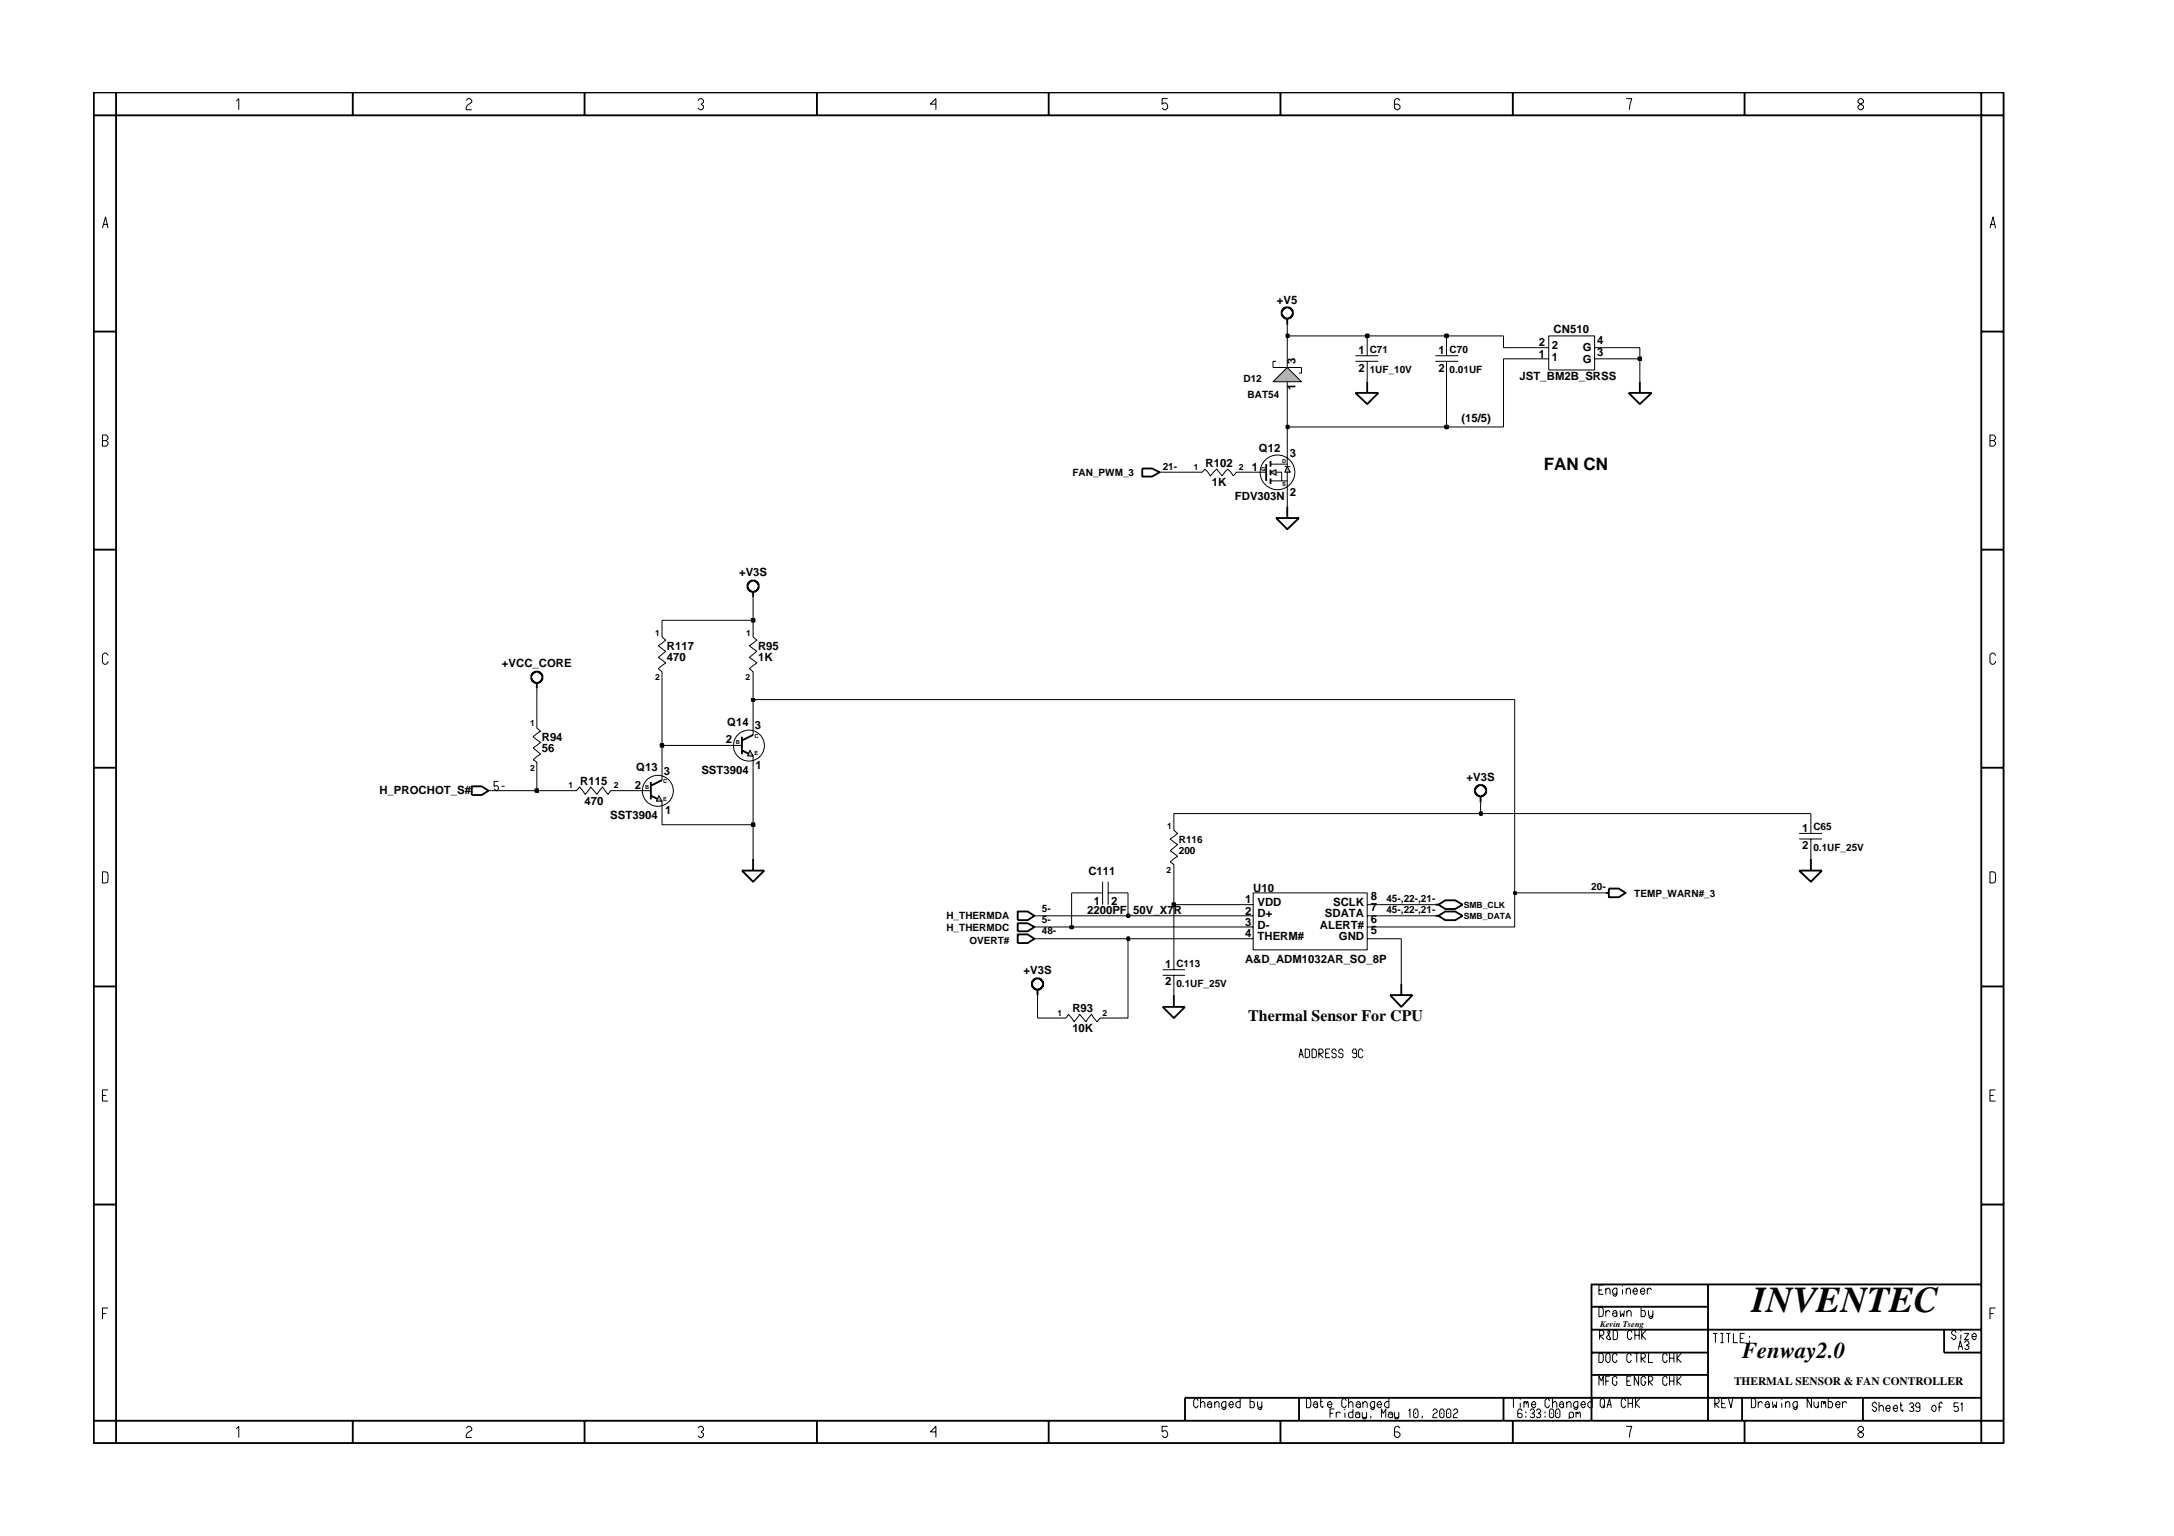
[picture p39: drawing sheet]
<svg xmlns="http://www.w3.org/2000/svg" width="297mm" height="210mm" viewBox="0 0 297 210" stroke-linecap="round" stroke-linejoin="round" font-family="sans-serif">
<defs><g id="words">
<text font-size="5" x="239.4" y="179.3">INVENTEC</text>
<text font-size="3.1" x="238" y="185.6">Fenway2.0</text>
<text font-size="2.3" x="210.9" y="64.3">FAN CN</text>
<text font-size="2.2" x="170.6" y="139.6">Thermal Sensor For CPU</text>
<g font-size="1.6">
<text x="174.5" y="41.5">+V5</text>
<text x="210.2" y="47.3">2</text>
<text x="212" y="47.7">2</text>
<text x="212.3" y="45.6">CN510</text>
<text x="216.3" y="47.9">G</text>
<text x="218.2" y="47">4</text>
<text x="177" y="53.3" transform="rotate(-90 177 53.3)">1</text>
<text x="177" y="49.8" transform="rotate(-90 177 49.8)">3</text>
<text x="185.6" y="48.4">1</text>
<text x="185.6" y="50.8">2</text>
<text x="196.5" y="48.4">1</text>
<text x="196.5" y="50.8">2</text>
<text x="207.6" y="51.9">JST_BM2B_SRSS</text>
<text x="210.2" y="48.9">1</text>
<text x="212" y="49.3">1</text>
<text x="216.3" y="49.6">G</text>
<text x="218.2" y="48.7">3</text>
<text x="199.7" y="57.7">(15/5)</text>
<text x="164.7" y="63.8">R102</text>
<text x="171.1" y="64.4">1</text>
<text x="172" y="61.8">Q12</text>
<text x="176.2" y="62.5">3</text>
<text x="165.6" y="66.5">1K</text>
<text x="168.7" y="68.3">FDV303N</text>
<text x="176.2" y="67.7">2</text>
<text x="101" y="78.7">+V3S</text>
<text x="91.1" y="88.8">R117</text>
<text x="103.6" y="88.8">R95</text>
<text x="68.6" y="91.2">+VCC_CORE</text>
<text x="91.1" y="90.4">470</text>
<text x="103.6" y="90.4">1K</text>
<text x="74" y="101.3">R94</text>
<text x="99.2" y="101.5">2</text>
<text x="99.4" y="99.2">Q14</text>
<text x="103.2" y="99.6">3</text>
<text x="74" y="102.8">56</text>
<text x="79.3" y="107.3">R115</text>
<text x="86.7" y="107.8">2</text>
<text x="86.9" y="105.4">Q13</text>
<text x="90.7" y="105.8">3</text>
<text x="95.8" y="105.8">SST3904</text>
<text x="103.2" y="105.1">1</text>
<text x="200.4" y="106.7">+V3S</text>
<text x="51.8" y="108.5">H_PROCHOT_S#</text>
<text x="79.8" y="110">470</text>
<text x="83.4" y="111.9">SST3904</text>
<text x="90.9" y="111.3">1</text>
<text x="246.2" y="113.7">1</text>
<text x="148.7" y="119.5">C111</text>
<text x="246.2" y="116">2</text>
<text x="148.5" y="124.9">2200PF_50V_X7R</text>
<text x="149.5" y="123.6">1</text>
<text x="151.8" y="123.6">2</text>
<text x="170.1" y="123.4">1</text>
<text x="170.1" y="125">2</text>
<text x="171.2" y="121.8">U10</text>
<text x="171.8" y="123.8">VDD</text>
<text x="171.8" y="125.3">D+</text>
<text x="181" y="125.3">SDATA</text>
<text x="182.2" y="123.8">SCLK</text>
<text x="187.3" y="123">8</text>
<text x="187.3" y="124.5">7</text>
<text x="170.1" y="128">4</text>
<text x="170.1" y="126.5">3</text>
<text x="170.1" y="131.6">A&amp;D_ADM1032AR_SO_8P</text>
<text x="171.8" y="128.4">THERM#</text>
<text x="171.8" y="126.9">D-</text>
<text x="180.3" y="126.9">ALERT#</text>
<text x="182.9" y="128.4">GND</text>
<text x="187.3" y="126.1">6</text>
<text x="187.3" y="127.6">5</text>
<text x="139.8" y="133.1">+V3S</text>
<text x="159.2" y="132.3">1</text>
<text x="159.2" y="134.6">2</text>
<text x="146.5" y="138.4">R93</text>
<text x="146.5" y="141.1">10K</text>
<text x="236.9" y="189.2">THERMAL SENSOR &amp; FAN CONTROLLER</text>
</g>
<g font-size="1.4">
<text x="169.9" y="52.2">D12</text>
<text x="187.1" y="48.3">C71</text>
<text x="187.1" y="51">1UF_10V</text>
<text x="198.1" y="51">0.01UF</text>
<text x="198.1" y="48.3">C70</text>
<text x="170.5" y="54.5">BAT54</text>
<text x="146.5" y="65">FAN_PWM_3</text>
<text x="158.9" y="64.2">21-</text>
<text x="247.8" y="113.5">C65</text>
<text x="161.1" y="115.2">R116</text>
<text x="161.1" y="116.8">200</text>
<text x="247.8" y="116.3">0.1UF_25V</text>
<text x="129.3" y="125.7">H_THERMDA</text>
<text x="142.4" y="124.6">5-</text>
<text x="189.4" y="124.7">45-,22-,21-</text>
<text x="189.4" y="123.2">45-,22-,21-</text>
<text x="217.4" y="121.7">20-</text>
<text x="223.3" y="122.5">TEMP_WARN#_3</text>
<text x="129.3" y="127.2">H_THERMDC</text>
<text x="132.4" y="129">OVERT#</text>
<text x="142.4" y="126.2">5-</text>
<text x="142.4" y="127.7">48-</text>
<text x="160.7" y="134.9">0.1UF_25V</text>
<text x="160.7" y="132.2">C113</text>
</g>
<g font-size="1.2">
<text x="163.1" y="64.2">1</text>
<text x="169.3" y="64.2">2</text>
<text x="89.5" y="86.9">1</text>
<text x="102" y="86.9">1</text>
<text x="89.5" y="92.9">2</text>
<text x="101.9" y="92.9">2</text>
<text x="72.4" y="99.2">1</text>
<text x="72.4" y="105.3">2</text>
<text x="77.7" y="107.7">1</text>
<text x="83.8" y="107.7">2</text>
<text x="159.5" y="113.3">1</text>
<text x="159.4" y="119.3">2</text>
<text x="200" y="124.1">SMB_CLK</text>
<text x="200" y="125.6">SMB_DATA</text>
<text x="144.5" y="138.8">1</text>
<text x="150.7" y="138.8">2</text>
<text x="218.6" y="181.3">Kevin Tseng</text>
</g>
<g font-size=".8">
<text x="172.3" y="64.4">G</text>
<text x="175.2" y="63.2">D</text>
<text x="175.2" y="66.4">S</text>
<text x="100.5" y="101.6">B</text>
<text x="103.1" y="100.9">C</text>
<text x="88.2" y="107.8">B</text>
<text x="90.6" y="107.1">C</text>
<text x="103.1" y="103.2">E</text>
<text x="90.6" y="109.4">E</text>
</g>
</g></defs>
<path d="M102.5 79.4l.7-.1 .4 .4 .1 .7-.4 .4-.7 .1-.4-.4-.1-.6zM173 63.4v2.3M72.8 92h.1a.72 .72 0 0 1 1 0l.2 .3v.5l-.5 .5h-.5l-.4-.3-.1-.7zM73.3 93.3v.8M102.9 80.9v.7M64.5 107.5h1.3l.9 .5-.9 .6h-1.3zM101.4 119h3l-1.5 1.5zM102.9 117.4v1.6" fill="none" stroke="#000" stroke-width=".25"/>
<path d="M171.2 64.5h1.8M66.7 108h.5" fill="none" stroke="#000" stroke-width=".14"/>
<path d="M175.9 63.8l.4 .7h-.8z" fill-rule="evenodd" fill="#b3b3b3" stroke="#000" stroke-width=".14"/>
<path d="M175.5 63.8h.8" fill="none" stroke="#000" stroke-width=".14"/>
<path d="M173.6 64.5l.8-.3v.8z" fill-rule="evenodd" fill="#b3b3b3" stroke="#000" stroke-width=".14"/>
<g fill="none" stroke="#000" stroke-width=".25">
<path d="M185.2 53.7h3.1l-1.5 1.5zM186.8 52.2v1.5M222.5 53.7h3.2l-1.6 1.5zM224.1 52.2v1.5M156.1 64h1.3l1 .5-1 .6h-1.3zM173.6 63v.8M173.6 64.2v.8M173.6 65.4v.7M174.4 70.8h3.1l-1.6 1.5zM175.9 69.2v1.6M201.6 107.6l.3-.1a.72 .72 0 0 1 .9 0l.3 .3v.5l-.5 .5h-.6l-.4-.3v-.2h-.1zM202.3 108.8v.9"/>
<path d="M245.8 119h3.1l-1.5 1.5zM247.4 117.4v1.6M139.1 127.7h1.3l.9 .6-.9 .6h-1.3zM139.1 126.2h1.3l.9 .5-.9 .6h-1.3zM139.1 124.6h1.3l.9 .6-.9 .5h-1.3zM141.3 133.9a.72 .72 0 0 1 1 0l.2 .3v.5l-.5 .5h-.5l-.4-.3-.1-.7zM141.8 135.2v.8M189.9 136h3.1l-1.5 1.6zM191.5 134.5v1.5M196.1 123.6h.4M196.1 125.2h.4M196.5 123.6l1-.6h1.3l1 .6-1 .6h-1.3z"/>
<path d="M196.5 125.2l1-.6h1.3l1 .6-1 .5h-1.3z"/>
</g>
<g fill="none" stroke="#000" stroke-width=".14">
<path d="M173.9 50.2h3.9M175.9 49v1.2M175.9 52.2v1.5M185.2 48.6h3.1M185.2 49.4h3.1M186.8 47.5v1.1M186.8 49.4v1.2M210.1 47.5h1.5M210.1 49h1.5M211.6 45.9h6.3v4.7h-6.3zM217.9 47.5h1.5M217.9 49h1.5"/>
<path d="M158.4 64.5h.5M173.6 65.7h2.3M173.6 63.4h2.3M174.4 64.5h.7v1.2M175.9 61.5v2.3M175.9 64.5v3.2M245.8 113.9h3.1M245.8 114.7h3.1M247.4 112.7v1.2M247.4 114.7v1.1M141.3 125.2h.5M141.3 126.7h.5"/>
<path d="M141.3 128.3h.5M144.8 139.1h.9l.3-.5 .8 1 .7-1 .9 1 .7-1 .8 1 .4-.5h.8M169.7 123.6h1.5M169.7 125.2h1.5M169.7 126.7h1.5M169.7 128.3h1.5M171.2 122h15.6v7.8h-15.6zM186.8 123.6h1.5M186.8 125.2h1.5M186.8 126.7h1.5M186.8 128.3h1.5"/>
<circle cx="174.5" cy="64.6" r="2.37"/>
</g>
<path d="M175.9 50.2l1.9 2h-3.9z" fill-rule="evenodd" fill="#b3b3b3" stroke="#000" stroke-width=".14"/>
<g fill="none" stroke="#000" stroke-width=".14">
<path d="M174.4 49.4h-.5v.8M177.8 50.2v.8h-.3M196.1 48.6h3.1M196.1 49.4h3.1M197.6 47.5v1.1M197.6 49.4v1.2M163.5 64.5h.8l.3-.4 .8 .9 .8-.9 .8 .9 .8-.9 .7 .9 .4-.5h.8M90.5 104.9v1.7M149.5 122h1.2M150.7 120.5v3.1M151.4 122h1.2M151.4 120.5v3.1"/>
<circle cx="89.9" cy="108.1" r="2.12"/>
</g>
<path d="M88.9 106.9v2.3M88.9 108.7l1.6 .8M90.5 106.6l-1.6 .8M219.4 122h.4M219.8 121.4h1.4l.9 .6-.9 .6h-1.4z" fill="none" stroke="#000" stroke-width=".25"/>
<path d="M90 108.7l.5 .8h-.8z" fill-rule="evenodd" fill="#b3b3b3" stroke="#000" stroke-width=".14"/>
<g fill="none" stroke="#000" stroke-width=".14">
<path d="M102.9 98.7v1.7M87.3 108h1.6M90.5 109.5v1.7M160.4 112.7v.8l.5 .4-1 .8 1 .7-1 .9 1 .7-1 .8 .5 .3v.9M158.9 132.5h3M158.9 133.3h3M160.4 131.3v1.2M160.4 133.3v1.2"/>
<circle cx="102.3" cy="101.9" r="2.12"/>
</g>
<path d="M101.4 100.7v2.4M101.4 102.5l1.5 .8M102.9 100.4l-1.5 .8M158.9 137.6h3l-1.5 1.5zM160.4 136v1.6" fill="none" stroke="#000" stroke-width=".25"/>
<path d="M102.5 102.5l.4 .8h-.8z" fill-rule="evenodd" fill="#b3b3b3" stroke="#000" stroke-width=".14"/>
<path d="M73.3 98.7v.8l.6 .4-1.1 .8 1.1 .7-1.1 .8 1.1 .9-1.1 .7 .5 .4v.7M90.5 86.3v.8l.5 .4-1.1 .7 1.1 .8-1.1 .8 1.1 .8-1.1 .8 .6 .4v.8M102.9 86.3v.8l.5 .4-1 .7 1 .8-1 .8 1 .8-1 .8 .5 .4v.8M78 108h.8l.4-.5 .8 1.1 .7-1.1 .9 1.1 .7-1.1 .8 1.1 .3-.6h.9M99.8 101.9h1.6M102.9 103.3v1.6M141.8 128.3h12.3v10.8h-3M141.8 136v3.1h3M160.4 123.6v7.7M160.4 134.5v1.5M191.5 128.3v6.2" fill="none" stroke="#000" stroke-width=".14"/>
<path d="M175.3 42.3l.2-.1a.72 .72 0 0 1 .9 0l.2 .3v.5l-.5 .5h-.5l-.4-.3-.1-.7h.1zM175.9 43.6v.8" fill="none" stroke="#000" stroke-width=".25"/>
<path d="M154 128.1h.3v.4h-.3z" fill-rule="evenodd" fill="#c2c2c2" stroke="#000" stroke-width=".25"/>
<path d="M154 128.1h.3v.4h-.3z" fill="none" stroke="#000" stroke-width=".25"/>
<path d="M141.8 126.7h4.6M154.1 128.3h15.6M188.3 128.3h3.2" fill="none" stroke="#000" stroke-width=".14"/>
<path d="M146.2 126.6h.4v.2h-.4z" fill-rule="evenodd" fill="#c2c2c2" stroke="#000" stroke-width=".25"/>
<path d="M146.2 126.6h.4v.2h-.4z" fill="none" stroke="#000" stroke-width=".25"/>
<path d="M141.8 125.2h12.3M146.4 122v4.7h23.3M207 122v4.7h-18.7" fill="none" stroke="#000" stroke-width=".14"/>
<path d="M154 125h.3v.3h-.3z" fill-rule="evenodd" fill="#c2c2c2" stroke="#000" stroke-width=".25"/>
<path d="M154 125h.3v.3h-.3z" fill="none" stroke="#000" stroke-width=".25"/>
<path d="M154.1 122v3.2h15.6M188.3 125.2h7.8" fill="none" stroke="#000" stroke-width=".14"/>
<path d="M160.2 123.5h.4v.3h-.4z" fill-rule="evenodd" fill="#c2c2c2" stroke="#000" stroke-width=".25"/>
<path d="M160.2 123.5h.4v.3h-.4z" fill="none" stroke="#000" stroke-width=".25"/>
<path d="M160.4 119v4.6h9.3M146.4 122h3.1M152.6 122h1.5M188.3 123.6h7.8" fill="none" stroke="#000" stroke-width=".14"/>
<path d="M206.9 121.9h.2v.3h-.2z" fill-rule="evenodd" fill="#c2c2c2" stroke="#000" stroke-width=".25"/>
<path d="M206.9 121.9h.2v.3h-.2z" fill="none" stroke="#000" stroke-width=".25"/>
<path d="M207 95.6v26.4h12.4M90.5 111.2v1.5h12.4v4.7M247.4 115.8v1.6" fill="none" stroke="#000" stroke-width=".14"/>
<path d="M102.7 112.5h.4v.4h-.4z" fill-rule="evenodd" fill="#c2c2c2" stroke="#000" stroke-width=".25"/>
<path d="M102.7 112.5h.4v.4h-.4z" fill="none" stroke="#000" stroke-width=".25"/>
<path d="M102.9 104.9v7.8M202.3 111.2h-41.9v1.5M247.4 111.2v1.5" fill="none" stroke="#000" stroke-width=".14"/>
<path d="M202.2 111h.3v.4h-.3z" fill-rule="evenodd" fill="#c2c2c2" stroke="#000" stroke-width=".25"/>
<path d="M202.2 111h.3v.4h-.3z" fill="none" stroke="#000" stroke-width=".25"/>
<path d="M67.2 108h6.1M202.3 109.7v1.5h45.1" fill="none" stroke="#000" stroke-width=".14"/>
<path d="M73.2 107.9h.3v.3h-.3z" fill-rule="evenodd" fill="#c2c2c2" stroke="#000" stroke-width=".25"/>
<path d="M73.2 107.9h.3v.3h-.3z" fill="none" stroke="#000" stroke-width=".25"/>
<path d="M73.3 104.9v3.1h4.7M84.3 108h3M90.5 101.9v3" fill="none" stroke="#000" stroke-width=".14"/>
<path d="M90.3 101.7h.3v.3h-.3z" fill-rule="evenodd" fill="#c2c2c2" stroke="#000" stroke-width=".25"/>
<path d="M90.3 101.7h.3v.3h-.3z" fill="none" stroke="#000" stroke-width=".25"/>
<path d="M73.3 94.1v4.6M90.5 92.6v9.3h9.3M102.9 95.6v3.1" fill="none" stroke="#000" stroke-width=".14"/>
<path d="M102.7 95.5h.4v.3h-.4z" fill-rule="evenodd" fill="#c2c2c2" stroke="#000" stroke-width=".25"/>
<path d="M102.7 95.5h.4v.3h-.4z" fill="none" stroke="#000" stroke-width=".25"/>
<path d="M90.5 86.3v-1.5h12.4v1.5M102.9 92.6v3h104.1" fill="none" stroke="#000" stroke-width=".14"/>
<path d="M102.7 84.6h.4v.3h-.4z" fill-rule="evenodd" fill="#c2c2c2" stroke="#000" stroke-width=".25"/>
<path d="M102.7 84.6h.4v.3h-.4z" fill="none" stroke="#000" stroke-width=".25"/>
<path d="M175.9 58.3v3.2M158.9 64.5h4.6M169.7 64.5h1.5M175.9 67.7v1.5M102.9 81.6v3.2" fill="none" stroke="#000" stroke-width=".14"/>
<path d="M175.8 58.2h.3v.3h-.3z" fill-rule="evenodd" fill="#c2c2c2" stroke="#000" stroke-width=".25"/>
<path d="M175.8 58.2h.3v.3h-.3z" fill="none" stroke="#000" stroke-width=".25"/>
<path d="M175.9 53.7v4.6h21.7" fill="none" stroke="#000" stroke-width=".14"/>
<path d="M197.5 58.2h.3v.3h-.3z" fill-rule="evenodd" fill="#c2c2c2" stroke="#000" stroke-width=".25"/>
<path d="M197.5 58.2h.3v.3h-.3z" fill="none" stroke="#000" stroke-width=".25"/>
<path d="M175.9 45.9v3.1M186.8 50.6v1.6M210.1 49h-4.7v9.3h-7.8v-7.7M219.4 49h4.7v3.2" fill="none" stroke="#000" stroke-width=".14"/>
<path d="M223.9 48.9h.3v.3h-.3z" fill-rule="evenodd" fill="#c2c2c2" stroke="#000" stroke-width=".25"/>
<path d="M223.9 48.9h.3v.3h-.3z" fill="none" stroke="#000" stroke-width=".25"/>
<path d="M186.8 45.9v1.6M197.6 45.9v1.6M205.4 45.9v1.6h4.7M219.4 47.5h4.7v1.5" fill="none" stroke="#000" stroke-width=".14"/>
<path d="M175.8 45.7h.3v.4h-.3z" fill-rule="evenodd" fill="#c2c2c2" stroke="#000" stroke-width=".25"/>
<path d="M175.8 45.7h.3v.4h-.3z" fill="none" stroke="#000" stroke-width=".25"/>
<path d="M175.9 44.4v1.5h10.9" fill="none" stroke="#000" stroke-width=".14"/>
<path d="M186.6 45.7h.4v.4h-.4z" fill-rule="evenodd" fill="#c2c2c2" stroke="#000" stroke-width=".25"/>
<path d="M186.6 45.7h.4v.4h-.4z" fill="none" stroke="#000" stroke-width=".25"/>
<path d="M186.8 45.9h10.8" fill="none" stroke="#000" stroke-width=".14"/>
<path d="M197.5 45.7h.3v.4h-.3z" fill-rule="evenodd" fill="#c2c2c2" stroke="#000" stroke-width=".25"/>
<g fill="none" stroke="#000" stroke-width=".25">
<path d="M12.8 12.6h261v184.6h-261zM12.8 15.8h261M15.9 12.6v184.6M48.2 12.6v3.2M79.9 12.6v3.2M111.6 12.6v3.2M143.3 12.6v3.2M174.9 12.6v3.2M206.7 12.6v3.2M238.4 12.6v3.2M270.7 12.6v184.6M12.8 45.3h3.1"/>
<path d="M197.5 45.7h.3v.4h-.3zM270.7 45.3h3.1M12.8 75.1h3.1M270.7 75.1h3.1M12.8 104.9h3.1M270.7 104.9h3.1M12.8 134.8h3.1M270.7 134.8h3.1M12.8 164.6h3.1M217.5 178.6h15.9M233.4 175.5v18.7M270.7 175.5h-53.2v18.7"/>
<path d="M270.7 164.6h3.1M12.8 194.2h261M48.2 194.2v3M79.9 194.2v3M111.6 194.2v3M143.3 194.2v3M174.9 194.2v3M177.5 191v3.2M205.4 191v3.2M206.7 194.2v3M217.5 181.7h53.2M217.5 184.8h15.9"/>
<path d="M217.5 187.9h15.9M238 191v3.2M238.4 194.2v3M254.5 191v3.2M265.6 181.7v3.1h5.1M270.7 191h-108.8v3.2"/>
</g>
<g fill="none" stroke="#000" stroke-width=".14">
<path d="M32.3 13.8l.3-.3v1.5M63.7 13.7l.3-.2h.2l.3 .2v.3l-.5 .3-.3 .4v.3h.8M95.4 13.7l.2-.2h.3l.2 .2v.3l-.3 .2 .3 .3v.2l-.2 .3h-.3l-.2-.3M127.9 14.2h-.8l.8-.7v1.5M159.5 13.5h-.7v.7l.2-.1a.5 .5 0 0 1 .5 .6l-.2 .3h-.3l-.2-.3M191.3 13.7l-.3-.2h-.2l-.3 .2v1l.3 .3h.2l.3-.3v-.2l-.3-.3h-.5M222.2 13.5h.8l-.4 1.5M253.9 13.7l.2-.2h.3l.2 .2v.3l-.7 .5v.2l.2 .3h.3l.2-.3v-.2l-.7-.5zM14 31.2l.4-1.6 .4 1.6M14.1 30.7h.6M271.9 31.2l.4-1.6 .4 1.6M272 30.7h.6"/>
<path d="M14 59.5h.5l.3 .2v.3l-.3 .2 .3 .3v.2l-.3 .3h-.5zM197.6 45.9h7.8M14 60.2h.5M271.9 60.2h.5l.3-.2v-.3l-.3-.2h-.5v1.5h.5l.3-.3v-.2l-.3-.3M14.8 89.6l-.3-.3h-.2l-.3 .2v1l.3 .3h.2l.3-.3v-.1M272.7 89.6l-.3-.3h-.3l-.2 .2v1l.2 .3h.3l.3-.3v-.1M14 119.1l.7 .1 .1 .3-.1 1.1-.7 .1zM68.1 106.8h-.6v.7l.4-.1 .2 .2-.2 .4h-.1l-.3-.2M68.5 107.5h.4M271.9 119.1l.7 .1 .1 .3-.1 1.1-.7 .1zM14 149.7h.5M14.8 148.9h-.8v1.6h.8"/>
<path d="M177.5 144.5l.2-1.1 .4 1.1M177.6 144.1h.4M178.3 143.4h.5l.1 .3v.6l-.1 .2h-.2h-.3zM179.3 143.4h.5l.1 .3v.6l-.1 .2h-.3h-.2zM180.2 144.5v-1.1h.4l.2 .2v.2l-.2 .1h-.4l.6 .6M181.1 143.9h.5M181.7 143.4h-.6v1.1h.6M182.6 143.7l-.2-.3h-.3l-.1 .4 .1 .1h.3l.2 .2v.3l-.2 .1h-.3l-.1-.2M183.5 143.7l-.2-.3h-.2l-.2 .4 .6 .3v.3l-.2 .1h-.2l-.2-.2M185.4 143.9h-.5l-.1-.1 .1-.4h.3l.2 .2v.8l-.2 .1h-.3l-.1-.1M186.2 143.7l-.2-.3h-.2l-.2 .2v.8l.2 .1h.2l.2-.2M271.9 149.7h.5"/>
<path d="M272.7 148.9h-.8v1.6h.8M14 179.5h.5M14.8 178.7h-.8v1.6M218.5 178.7h.5l.1 .3v.6l-.1 .2-.2 .1h-.3zM218.5 176.3h.4M219.1 175.6h-.6v1.3h.6M219.4 176.3l.3-.3h.1l.2 .3v.6M219.4 179.3l.3-.2h.1l.2 .2M219.4 176v.9M219.4 179.1v.8M220.3 179.3l.3-.2h.2l.1 .2v.6M220.9 176.6l-.1 .3h-.2l-.3-.3v-.3l.3-.3h.3v.9l-.1 .2h-.2l-.3-.2"/>
<path d="M220.9 179.5l-.1-.1-.5 .1v.2l.3 .2h.2l.1-.2M221.3 179.1l.1 .8 .3-.4 .2 .4v-.8M221.7 175.6v.2M221.7 176.2v.7M222.2 176.3l.2-.3h.2l.2 .3v.6M222.2 176v.9M222.3 179.3l.2-.2h.2l.2 .2v.6M222.3 179.1v.8M223.1 176.5h.6l-.2-.5h-.1l-.3 .3v.3l.3 .3h.1l.2-.3M224.1 176.5h.6l-.1-.5h-.2l-.3 .3v.3l.3 .3h.2l.1-.3M224.2 178.7v1.2h.4l.2-.2v-.4l-.2-.2h-.4M225.1 176.3l.2-.3h.2l.2 .3"/>
<path d="M225.1 176v.9M225.2 179.1v.6l.3 .2h.2l.1-.2M225.8 179.1v.8l-.1 .3h-.2l-.3-.3M271.9 179.5h.5M272.7 178.7h-.8v1.6M32.3 195.3l.3-.4v1.5M63.7 195.2l.3-.3h.2l.3 .3v.2l-.7 .5-.1 .3v.2h.8M95.4 195.2l.2-.3h.3l.2 .3v.2l-.3 .3 .3 .2v.3l-.2 .2h-.3l-.2-.2M127.9 195.7h-.8l.8-.8v1.5M159.5 194.9h-.7v.8l.2-.2a.5 .5 0 0 1 .5 .7l-.2 .2h-.3l-.2-.2M163.7 191.4l-.2-.3h-.1l-.3 .3v.7l.3 .3h.1l.2-.4M164 191.8l.3-.3h.2l.1 .3v.6"/>
<path d="M164 191.1v1.3M165 191.8l.2-.3h.2l.2 .3v.6M165.6 192l-.2-.1-.4 .1v.1l.2 .3h.2l.2-.3M166 191.8l.2-.3h.2l.2 .3v.6M166 191.5v.9M167.5 192.1l-.2 .3h-.1l-.3-.3v-.3l.3-.3h.3v.9l-.2 .2h-.1l-.3-.2M167.9 192h.6l-.2-.5h-.1l-.3 .3v.3l.3 .3h.1l.2-.3M169.4 191.1v1.3h-.3l-.2-.3v-.3l.2-.3h.3M170.8 191.1v1.3h.4l.2-.3v-.3l-.2-.3h-.4M171.8 191.5v.6l.3 .3h.1l.2-.3M172.4 191.5v.9l-.2 .2h-.1l-.3-.2M178.5 191.1l.5 .1 .1 .2v.6l-.1 .3-.2 .1h-.3z"/>
<path d="M179.4 191.8l.3-.3h.2l.1 .3v.6M180 192l-.1-.1-.5 .1v.1l.3 .3h.2l.1-.3M180.4 191.5h.3M180.5 191.1v1l.2 .3 .1-.3M181.4 192h.6l-.2-.5h-.2l-.2 .3v.3l.2 .3h.2l.2-.3M181.7 193.1h.4M182.3 192.5h-.6v1.2M182.6 193.1l.1-.1h.3l.2 .1M182.6 193v.7M183.8 192.5v.2M183.8 193.1v.6M183.9 191.4l-.1-.3h-.2l-.3 .3v.7l.3 .3h.2l.1-.4"/>
<path d="M184.3 191.8l.2-.3h.2l.2 .3v.6M184.3 191.1v1.3M184.9 192.5v1.2h-.5l-.1-.1v-.5l.1-.1h.5M185.2 193.1l.2-.1h.2l.2 .1v.6M185.3 191.8l.2-.3h.2l.2 .3v.6M185.8 193.3l-.2-.1-.4 .1v.3l.2 .1h.2l.2-.1M185.9 192l-.2-.1-.4 .1v.1l.2 .3h.2l.2-.3M186.1 193v.6l.2 .1h.2l.2-.1M186.2 191.8l.3-.3h.1l.2 .3v.6M186.2 191.5v.9M186.7 193v.7l-.2 .2h-.2l-.2-.2M187.3 193.5l-.1 .3"/>
<path d="M187.8 192.1l-.2 .3h-.1l-.3-.3v-.3l.3-.3h.3v.9l-.2 .2h-.1l-.3-.2M188.2 192h.6l-.2-.5h-.2l-.2 .3v.3l.2 .3h.2l.2-.3M188.8 193.7v-1.2l.2 .6 .3-.6v1.2M189.7 193.1l.2-.1h.2l.2 .1v.6M189.8 191.1v1.3h-.4l-.2-.3v-.3l.2-.3h.4M190.3 193.3l-.2-.1-.4 .1v.3l.2 .1h.2l.2-.1M190.5 193v.6l.2 .1h.3l.1-.1M191.1 193v.7l-.1 .2h-.3l-.2-.2M191.3 195.2l-.3-.3h-.2l-.3 .3v1l.3 .2h.2l.3-.2v-.3l-.3-.2h-.5M192.5 192.8l.1-.3v1.2M193.3 192.5h.3l.1 .3v.8l-.1 .1h-.3l-.1-.1v-.8zM193.4 193.1v.1"/>
<path d="M194.3 193.5v.3M195.8 192.8l.1-.3h.3l.2 .3v.2l-.5 .3-.1 .4h.6M196.9 192.5h.2l.2 .3v.8l-.2 .1h-.2l-.2-.1v-.8zM197 193.1v.1M197.8 192.5h.3l.1 .3v.8l-.1 .1h-.3l-.2-.1v-.8zM197.9 193.1v.1M198.6 192.8l.1-.3h.3l.2 .3v.2l-.5 .3-.1 .4h.6M206.4 191.1h.6M206.8 191.1v1.3M207.7 191.1v.2M207.7 191.7v.7M208 192.8l-.2-.3h-.3l-.1 .3v.8l.1 .1h.3l.2-.1v-.3l-.2-.2h-.4"/>
<path d="M208.2 191.8l.1-.3h.2l.1 .4v-.4h.1l.1 .9M208.2 191.5v.9M208.5 192.9v.2M208.5 193.5v.2M209.1 192.8l.1-.3h.3l.2 .3v.2l-.4 .1 .4 .2v.3l-.2 .1h-.3l-.1-.1M209.2 192h.6l-.1-.5h-.2l-.3 .3v.3l.3 .3h.2l.1-.3M209.9 192.8l.2-.3h.2l.2 .3v.2l-.3 .1 .3 .2v.3l-.2 .1h-.2l-.2-.1M211.1 192.9v.2M211.1 193.5v.2M211.7 191.4l-.2-.3h-.1l-.3 .3v.7l.3 .3h.1l.2-.4M211.9 192.5h.2l.2 .3v.8l-.2 .1h-.2l-.2-.1v-.8zM211.9 193.1v.1"/>
<path d="M212.1 191.8l.3-.3h.1l.2 .3v.6M212.1 191.1v1.3M212.7 192.5h.3l.1 .3v.8l-.1 .1h-.3l-.2-.1v-.8zM212.8 193.1v.1M213 191.8l.3-.3h.2l.1 .3v.6M213.6 192l-.1-.1-.5 .1v.1l.3 .3h.2l.1-.3M214.1 191.8l.2-.3h.2l.2 .3v.6M214.1 191.5v.9M214.4 193.6l.2 .1h.2l.2-.1v-.5l-.2-.1h-.2l-.2 .1v.8M215.3 193.1l.2-.1 .1 .2 .2-.2 .1 .7M215.3 193v.7M215.6 192.1l-.2 .3h-.1l-.3-.3v-.3l.3-.3h.3v.9l-.2 .2h-.1l-.3-.2"/>
<path d="M216 192h.6l-.2-.5h-.1l-.3 .3v.3l.3 .3h.1l.2-.3M217.5 191.1v1.3h-.3l-.3-.3v-.3l.3-.3h.3M218.5 184.9l.5 .1 .1 .3v.6l-.1 .2-.2 .1h-.3zM218.5 189.3v-1.2l.3 .6 .3-.6v1.2M218.6 183.1v-1.3h.4l.1 .2-.1 .5h-.4l.5 .6M218.6 191.4l.3-.3h.2l.1 .3v.7l-.1 .3h-.2l-.3-.3zM219 192l.2 .4M219.4 185.2l.3-.3h.1l.2 .3v.7l-.2 .3h-.1l-.3-.3zM219.4 188.7h.4M219.6 192.4l.3-1.3 .3 1.3M219.7 192h.4M220 188.1h-.6v1.2"/>
<path d="M220.1 182.8l-.1 .3h-.3l-.2-.3 .5-.8-.2-.2-.1 .2 .4 1.1M220.4 181.8l.5 .1 .1 .2v.6l-.1 .3-.1 .1h-.4zM220.9 188.4l-.1-.3h-.2l-.3 .2v.8l.3 .2h.2l.1-.2v-.3h-.1M220.9 185.3l-.1-.4h-.2l-.3 .3v.7l.3 .3h.2l.1-.3M222.1 191.4l-.2-.3h-.1l-.3 .3v.7l.3 .3h.1l.2-.4M222.2 194.9h.8l-.4 1.5M222.3 188.7h.4M222.4 191.1v1.3M222.4 191.8h.6M222.9 188.1h-.6v1.2h.6M222.9 185.3l-.2-.4h-.2l-.2 .3v.7l.2 .3h.2l.2-.3M223 182.1l-.2-.3h-.2l-.2 .2v.8l.2 .3h.2l.2-.4"/>
<path d="M223 191.1v1.3M223.3 184.9h.6M223.4 181.8v1.3M223.4 182.5h.6M223.5 191.1v1.3M223.6 184.9v1.3M223.9 188.1v1.2l-.6-1.2v1.2M224 181.8v1.3M224.1 191.1l-.6 .7 .6 .6M224.2 186.2v-1.3h.4l.2 .3-.2 .4h-.4l.6 .6M224.3 181.8v1.3M224.8 188.4l-.2-.3h-.1l-.3 .2v.8l.3 .2h.1l.2-.2v-.3h-.2"/>
<path d="M224.9 181.8l-.6 .7 .6 .6M225.2 189.3v-1.2h.5l.1 .2-.1 .4h-.5l.6 .6M225.2 184.9v1.3h.6M227.8 188.4l-.2-.3h-.2l-.2 .2v.8l.2 .2h.2l.2-.3M227.8 185.3l-.2-.4h-.2l-.2 .3v.7l.2 .3h.2l.2-.3M228.1 188.7h.6M228.1 184.9v1.3M228.1 188.1v1.2M228.1 185.6h.6M228.7 184.9v1.3M228.7 188.1v1.2M229.1 184.9v1.3"/>
<path d="M229.1 188.1v1.2M229.7 188.1l-.6 .6 .6 .6M229.7 184.9l-.6 .7 .6 .6M234 182.2h.6M234.3 192.4v-1.3h.4l.2 .3-.2 .4h-.4l.6 .6M234.4 182.2v1.3M235.1 182.2h.4M235.1 183.5h.4M235.2 191.8h.5M235.3 182.2v1.3M235.8 191.1h-.6v1.3h.6M235.8 182.2h.6"/>
<path d="M236.2 182.2v1.3M236.2 191.1l.3 1.3 .3-1.3M236.8 182.2v1.3h.6M237.8 182.9h.4M238.4 182.2h-.6v1.3h.6M239 182.6v.2M239 183.2v.3M239.3 191.1l.5 .1 .1 .2v.6l-.1 .3-.2 .1h-.3zM240.2 191.8l.3-.3h.2l.1 .3M240.2 191.5v.9M241.2 191.8l.2-.3h.2l.2 .3v.6M241.8 192l-.2-.1-.4 .1v.1l.2 .3h.2l.2-.3"/>
<path d="M242.2 191.5l.1 .9 .2-.4 .2 .4 .1-.9M243.4 191.1v.2M243.4 191.7v.7M244 191.8l.2-.3h.2l.1 .3v.6M244 191.5v.9M245.6 192.1l-.2 .3h-.2l-.2-.3v-.3l.2-.3h.4v.9l-.2 .2h-.2l-.2-.2M247.5 191.1v1.3l-.6-1.3v1.3M247.8 191.5v.6l.3 .3h.2l.1-.3M248.4 191.5v.9M248.9 191.8v-.3h.2l.1 .4 .1-.4h.1l.1 .9M248.9 191.5v.9M249.8 191.1v1.3h.4l.2-.3v-.3l-.2-.3h-.4"/>
<path d="M250.8 192h.6l-.2-.5h-.1l-.3 .3v.3l.3 .3h.1l.2-.3M251.7 191.8l.3-.3h.2l.1 .3M251.7 191.5v.9M254.1 194.9l-.2 .3v.2l.7 .5v.3l-.2 .2h-.3l-.2-.2v-.3l.7-.5v-.2l-.2-.3zM256.4 192l-.2-.4h-.1l-.3 .3v.1l.3 .3h.1l.2 .2-.2 .4h-.1l-.3-.4M256.7 192.3l.3-.3h.2l.1 .3v.6M256.7 191.6v1.3M257.7 192.5h.6l-.2-.5h-.2l-.2 .3v.3l.2 .3h.2l.2-.3M258.7 192.5h.6l-.2-.5h-.2l-.2 .3v.3l.2 .3h.2l.2-.3M259.6 192h.4M259.7 191.6v1l.3 .3v-.3M260.9 192l.2-.3h.2l.2 .3v.1l-.4 .2 .4 .2v.2l-.2 .2h-.2l-.2-.2"/>
<path d="M262.3 192.3h-.4l-.2-.2 .2-.4h.3l.1 .3v.7l-.1 .2h-.3l-.2-.2M264.2 192h.2l.1 .3v.3l-.1 .3h-.2l-.3-.3v-.3zM264.9 192.3h.4M265.4 191.9l-.1-.3h-.2l-.1 .3v1M267.2 182.1l-.1-.3h-.2l-.3 .2v.2l.3 .3h.2l.1 .1-.1 .5h-.2l-.3-.4M267.6 191.7h-.6v.6l.4-.1 .2 .3v.2l-.2 .2h-.2l-.2-.2M267.6 184.4l.2-1.2 .4 1.2M267.7 184h.4M267.9 192l.2-.3v1.2M267.9 181.8v.2M267.9 182.4v.7M268.4 182.2h.6l-.6 .9h.6"/>
<path d="M268.4 183.5l.2-.3h.2l.2 .3v.2l-.3 .1 .3 .2v.2l-.2 .2h-.2l-.2-.2M269.4 182.6h.6l-.1-.4h-.2l-.3 .3v.3l.3 .3h.2l.1-.3"/>
</g>
<use href="#words"/>
</svg>
